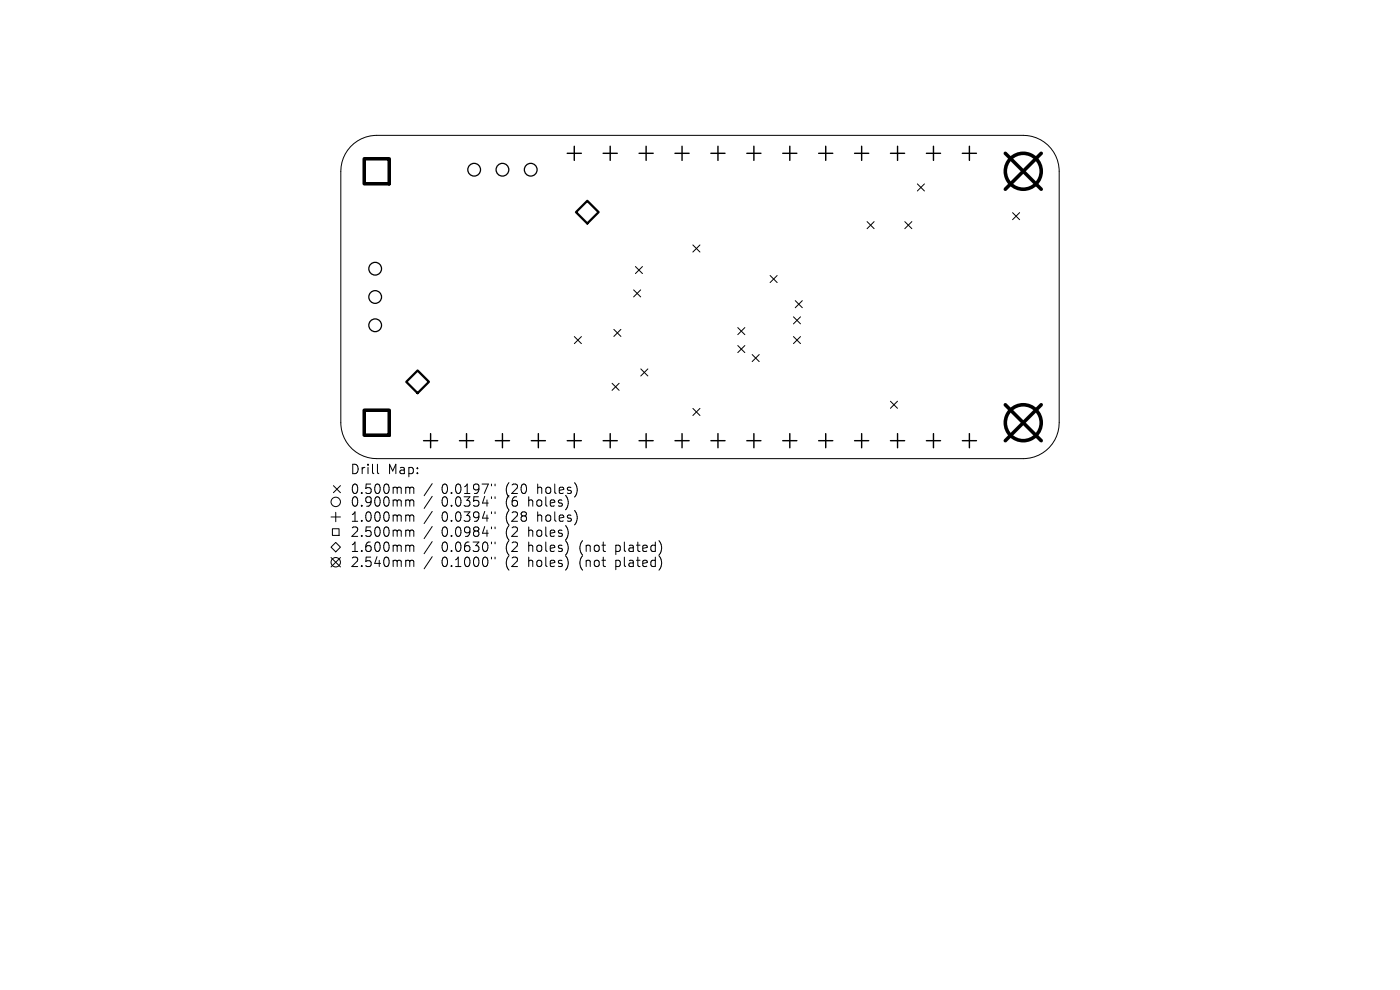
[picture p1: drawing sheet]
<svg xmlns="http://www.w3.org/2000/svg" width="297mm" height="210mm" viewBox="0 0 297 210" stroke-linecap="round" stroke-linejoin="round" font-family="sans-serif">
<defs><g id="words">
<g font-size="2.8">
<text x="74.2" y="100.9">Drill</text>
<text x="82.2" y="100.9">Map:</text>
<text x="74.2" y="105.1">0.500mm</text>
<text x="74.2" y="107.8">0.900mm</text>
<text x="93.7" y="105.1">0.0197&quot;</text>
<text x="93.7" y="107.8">0.0354&quot;</text>
<text x="107.4" y="105.1">(20</text>
<text x="107.4" y="107.8">(6</text>
<text x="112.4" y="107.8">holes)</text>
<text x="114.3" y="105.1">holes)</text>
<text x="74.2" y="111">1.000mm</text>
<text x="93.7" y="111">0.0394&quot;</text>
<text x="107.4" y="111">(28</text>
<text x="114.3" y="111">holes)</text>
<text x="74.2" y="114.2">2.500mm</text>
<text x="74.2" y="117.4">1.600mm</text>
<text x="93.7" y="114.2">0.0984&quot;</text>
<text x="93.7" y="117.4">0.0630&quot;</text>
<text x="107.4" y="114.2">(2</text>
<text x="107.4" y="117.4">(2</text>
<text x="112.4" y="114.2">holes)</text>
<text x="112.4" y="117.4">holes)</text>
<text x="123.4" y="117.4">(not</text>
<text x="131.2" y="117.4">plated)</text>
<text x="74.2" y="120.6">2.540mm</text>
<text x="93.7" y="120.6">0.1000&quot;</text>
<text x="107.4" y="120.6">(2</text>
<text x="112.4" y="120.6">holes)</text>
<text x="123.4" y="120.6">(not</text>
<text x="131.2" y="120.6">plated)</text>
</g>
</g></defs>
<g fill="none" stroke="#000" stroke-width=".21">
<path d="M74.4 31.1a7.6 7.6 0 0 1 5.5-2.4h137.2a7.6 7.6 0 0 1 7.6 7.6v53.4a7.6 7.6 0 0 1-7.6 7.6h-137.2a7.6 7.6 0 0 1-7.6-7.6v-53.4a7.6 7.6 0 0 1 2.1-5.2zM194.6 39l1.5 1.5M196.1 39l-1.5 1.5M134.8 56.5l1.5 1.5M136.3 56.5l-1.5 1.5M147 52l1.5 1.5M148.5 52l-1.5 1.5M163.4 58.4l1.5 1.5M164.9 58.4l-1.5 1.5M183.9 47l1.5 1.5M185.4 47l-1.5 1.5M191.9 47l1.5 1.5"/>
<path d="M193.4 47l-1.5 1.5M214.8 45.1l1.5 1.5M216.3 45.1l-1.5 1.5M121.8 71.4l1.5 1.5M123.3 71.4l-1.5 1.5M130.2 69.9l1.5 1.5M131.7 69.9l-1.5 1.5M134.4 61.5l1.5 1.5M135.9 61.5l-1.5 1.5M135.9 78.3l1.5 1.5M137.4 78.3l-1.5 1.5M156.5 69.5l1.5 1.5"/>
<path d="M156.5 73.3l1.5 1.5M158 69.5l-1.5 1.5M158 73.3l-1.5 1.5M159.6 75.2l1.5 1.5M161.1 75.2l-1.5 1.5M168.3 67.2l1.5 1.5M168.3 71.4l1.5 1.5M168.7 63.8l1.5 1.5M169.8 67.2l-1.5 1.5M169.8 71.4l-1.5 1.5M170.2 63.8l-1.5 1.5M80.1 98.5v1.7l.3 .3"/>
<path d="M129.8 81.3l1.5 1.5M131.3 81.3l-1.5 1.5M147 86.6l1.5 1.5M148.5 86.6l-1.5 1.5M188.9 85.1l1.5 1.5M190.4 85.1l-1.5 1.5M70.2 116.1l1-1 1 1-1 1zM70.2 109.7h2M70.2 118.3l2 2M70.5 112.2h1.4v1.4h-1.4zM70.7 103l1.5 1.5M71.2 108.7v2"/>
<path d="M72.2 103l-1.5 1.5M72.2 118.3l-2 2M86.4 103.3l.4 .1 .1 .2M86.4 106h.2l.3 .3M86.4 109.2h.2l.3 .3M86.4 112.4h.2l.3 .3M86.4 115.6h.2l.3 .3M86.4 118.8l.4 .1 .1 .2M86.9 103.6l.3-.3 .5 .1 .1 1.3M86.9 103.6v1.1M86.9 106.3v1.1M86.9 109.5v1.1"/>
<path d="M86.9 112.7v1.1M86.9 115.9v1.1M86.9 119.1v1.1M86.9 106.3l.3-.3 .5 .1 .1 1.3M86.9 109.5l.3-.3 .5 .1 .1 1.3M86.9 112.7l.3-.3 .5 .1 .1 1.3M86.9 115.9l.3-.3 .5 .1 .1 1.3M86.9 119.1l.3-.3 .5 .1 .1 1.3M91.7 102.6l-1.7 2.6M91.7 105.3l-1.7 2.6M91.7 108.5l-1.7 2.6M91.7 111.7l-1.7 2.6"/>
<path d="M91.7 114.9l-1.7 2.6M91.7 118.1l-1.7 2.6M104.3 102.7v.4M104.3 105.4v.4M104.3 108.6v.4M104.3 111.8v.4M104.3 115v.4M104.3 118.2v.4M105 102.7v.4M105 105.4v.4M105 108.6v.4M105 111.8v.4"/>
<path d="M105 115v.4M105 118.2v.4"/>
<circle cx="71.2" cy="106.5" r="1"/>
<circle cx="71.2" cy="119.3" r="1"/>
</g>
<g fill="none" stroke="#000" stroke-width=".27">
<circle cx="100.6" cy="36" r="1.35"/>
<circle cx="106.6" cy="36" r="1.35"/>
<circle cx="112.6" cy="36" r="1.35"/>
<circle cx="79.6" cy="57" r="1.35"/>
<circle cx="79.6" cy="69" r="1.35"/>
<circle cx="79.6" cy="63" r="1.35"/>
</g>
<g fill="none" stroke="#000" stroke-width=".3">
<path d="M120.3 32.5h3M121.8 31v3M128 32.5h3M129.5 31v3M135.6 32.5h3M137.1 31v3M143.2 32.5h3M144.7 31v3M150.8 32.5h3M152.3 31v3M158.4 32.5h3M159.9 31v3"/>
<path d="M166.1 32.5h3M167.6 31v3M173.7 32.5h3M175.2 31v3M181.3 32.5h3M182.8 31v3M188.9 32.5h3M190.4 31v3M196.5 32.5h3M198 31v3M204.2 32.5h3M205.7 31v3"/>
<path d="M89.9 93.5h3M91.4 92v3M97.5 93.5h3M99 92v3M105.1 93.5h3M106.6 92v3M112.7 93.5h3M114.2 92v3M120.3 93.5h3M121.8 92v3M128 93.5h3M129.5 92v3"/>
<path d="M135.6 93.5h3M137.1 92v3M143.2 93.5h3M144.7 92v3M150.8 93.5h3M152.3 92v3M158.4 93.5h3M159.9 92v3M166.1 93.5h3M167.6 92v3M173.7 93.5h3M175.2 92v3"/>
<path d="M181.3 93.5h3M182.8 92v3M188.9 93.5h3M190.4 92v3M196.5 93.5h3M198 92v3M204.2 93.5h3M205.7 92v3"/>
</g>
<path d="M77.3 33.7h5.3v5.3h-5.3zM77.3 87h5.3v5.3h-5.3z" fill="none" stroke="#000" stroke-width=".75"/>
<path d="M122.2 45l2.4-2.4 2.4 2.4-2.4 2.4zM88.6 78.6l2.4 2.4-2.4 2.4-2.4-2.4z" fill="none" stroke="#000" stroke-width=".48"/>
<g fill="none" stroke="#000" stroke-width=".76">
<path d="M213.3 32.5l7.6 7.6M220.9 32.5l-7.6 7.6M213.3 85.9l7.6 7.6M220.9 85.9l-7.6 7.6"/>
<circle cx="217.1" cy="36.3" r="3.8"/>
<circle cx="217.1" cy="89.7" r="3.8"/>
</g>
<use href="#words"/>
</svg>
